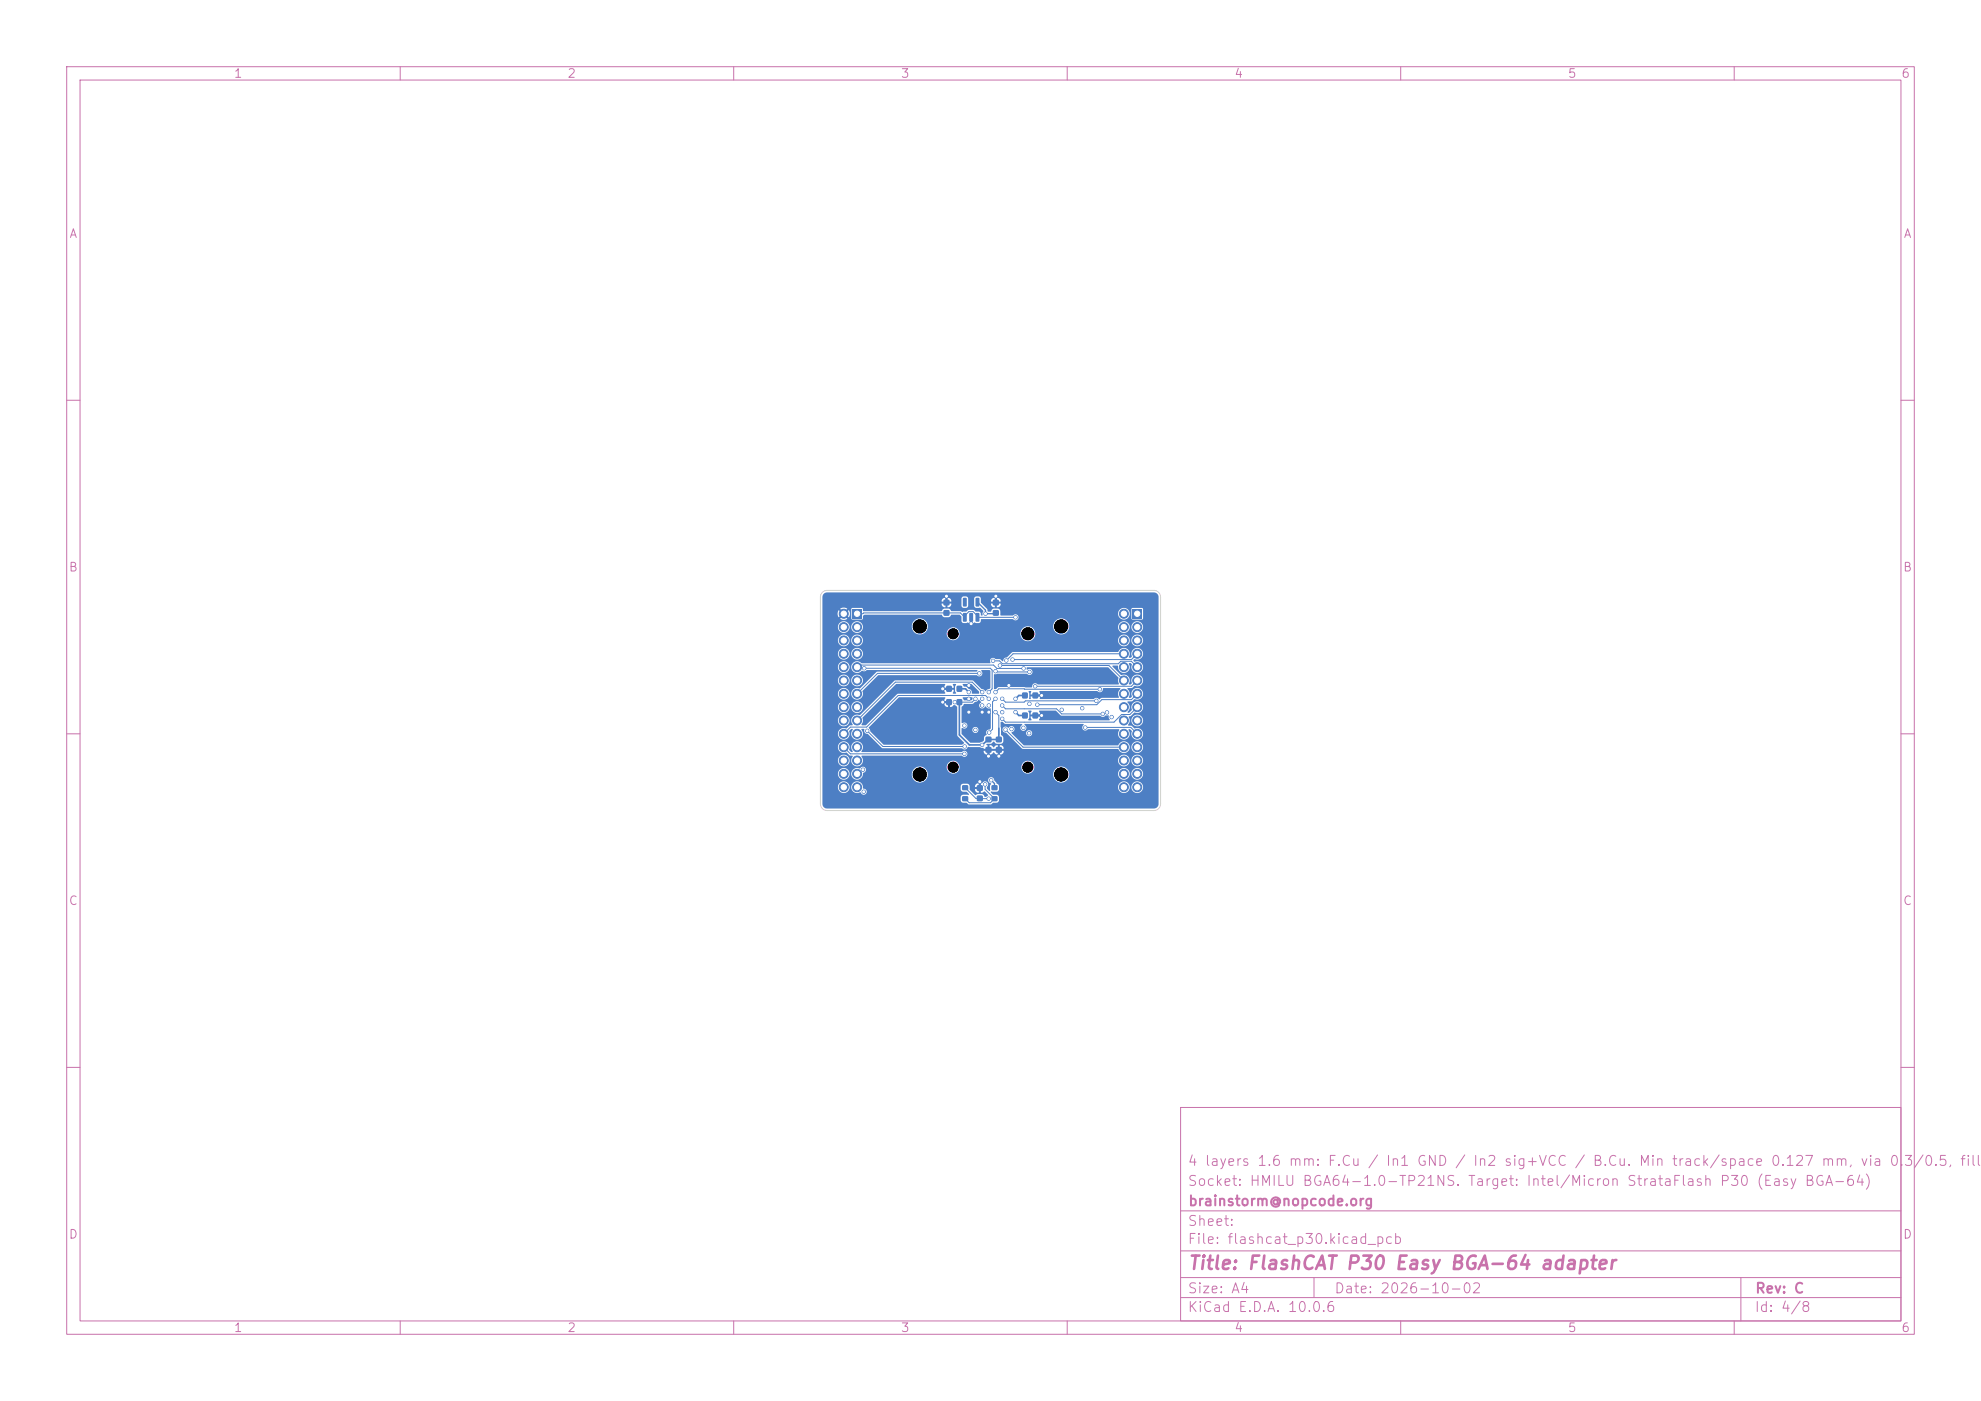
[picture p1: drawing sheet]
<svg xmlns="http://www.w3.org/2000/svg" width="297mm" height="210mm" viewBox="0 0 297 210" stroke-linecap="round" stroke-linejoin="round" font-family="sans-serif">
<defs><g id="words">
<text font-size="2" fill="#c872ab" x="178" y="190.8">Title: FlashCAT P30 Easy BGA-64 adapter</text>
<g font-size="1.5" fill="#c872ab">
<text x="178" y="178.1">Socket: HMILU BGA64-1.0-TP21NS. Target: Intel/Micron StrataFlash P30 (Easy BGA-64)</text>
<text x="178" y="175.1">4 layers 1.6 mm: F.Cu / In1 GND / In2 sig+VCC / B.Cu. Min track/space 0.127 mm, via 0.3/0.5, fille</text>
<text x="178" y="184.1">Sheet:</text>
<text x="178" y="181.1">brainstorm@nopcode.org</text>
<text x="178" y="186.8">File: flashcat_p30.kicad_pcb</text>
<text x="178" y="197">KiCad E.D.A. 10.0.6</text>
<text x="178" y="194.2">Size: A4</text>
<text x="200" y="194.2">Date: 2026-10-02</text>
<text x="263" y="197">Id: 4/8</text>
<text x="263" y="194.2">Rev: C</text>
</g>
<g font-size="1.3" fill="#c872ab">
<text x="35" y="12">1</text>
<text x="85" y="12">2</text>
<text x="135" y="12">3</text>
<text x="185" y="12">4</text>
<text x="235" y="12">5</text>
<text x="285" y="12">6</text>
<text x="10.3" y="36">A</text>
<text x="285.3" y="36">A</text>
<text x="10.2" y="86">B</text>
<text x="285.2" y="86">B</text>
<text x="10.2" y="136">C</text>
<text x="285.2" y="136">C</text>
<text x="10.2" y="186">D</text>
<text x="285.2" y="186">D</text>
<text x="35" y="200">1</text>
<text x="85" y="200">2</text>
<text x="135" y="200">3</text>
<text x="185" y="200">4</text>
<text x="235" y="200">5</text>
<text x="285" y="200">6</text>
</g>
</g></defs>
<g fill="none" stroke="#c872ab" stroke-width=".15">
<path d="M10 10h277v190h-277zM12 12h273v186h-273zM60 10v2M110 10v2M160 10v2M210 10v2M260 10v2M10 60h2M285 60h2M10 110h2M285 110h2M10 160h2"/>
<path d="M177 166h108v32h-108zM285 160h2M60 198v2M110 198v2M160 198v2M177 194.5h108M177 191.5h108M177 187.5h108M177 181.5h108M197 191.5v3M210 198v2M260 198v2"/>
<path d="M261 191.5v6.5"/>
</g>
<g fill="#4d7fc4">
<path d="M147.8 110.5h.8v.7h-.8z"/>
<path d="M147.8 112h.8v.8h-.8z"/>
<path d="M143.5 104.8h.7v.9h-.7z"/>
<path d="M141.9 104.8h.8v.9h-.8z"/>
<path d="M143.5 102.8h.7v.9h-.7z"/>
<path d="M141.9 102.8h.8v.9h-.8z"/>
<path d="M127.8 91.3h1.4v1.4h-1.4z"/>
</g>
<g fill="#4d7fc4" stroke="#4d7fc4" stroke-width=".15">
<circle cx="126.5" cy="92" r=".67"/>
<circle cx="128.5" cy="94" r=".67"/>
<circle cx="126.5" cy="94" r=".67"/>
<circle cx="128.5" cy="96" r=".67"/>
<circle cx="126.5" cy="96" r=".67"/>
<circle cx="128.5" cy="98" r=".67"/>
<circle cx="126.5" cy="98" r=".67"/>
<circle cx="128.5" cy="100" r=".67"/>
<circle cx="126.5" cy="100" r=".67"/>
<circle cx="128.5" cy="102" r=".67"/>
<circle cx="126.5" cy="102" r=".67"/>
<circle cx="128.5" cy="104" r=".67"/>
<circle cx="126.5" cy="104" r=".67"/>
<circle cx="128.5" cy="106" r=".67"/>
<circle cx="126.5" cy="106" r=".67"/>
<circle cx="128.5" cy="108" r=".67"/>
<circle cx="126.5" cy="108" r=".67"/>
<circle cx="128.5" cy="110" r=".67"/>
<circle cx="126.5" cy="110" r=".67"/>
<circle cx="128.5" cy="112" r=".67"/>
<circle cx="126.5" cy="112" r=".67"/>
<circle cx="128.5" cy="114" r=".67"/>
<circle cx="126.5" cy="114" r=".67"/>
<circle cx="128.5" cy="116" r=".67"/>
<circle cx="126.5" cy="116" r=".67"/>
<circle cx="128.5" cy="118" r=".67"/>
<circle cx="126.5" cy="118" r=".67"/>
</g>
<g fill="#4d7fc4">
<path d="M149.3 110.5h.9v.7h-.9z"/>
<path d="M149.3 112h.9v.8h-.9z"/>
<path d="M146.3 91.9h.4l.1 .1v1.1v.1l-.5-.1z"/>
<path d="M145.3 91.9h.4l.2 .1v1.1l-.1 .1-.5-.1z"/>
<path d="M144.4 91.9h.4l.1 .1v1.1v.1l-.5-.1z"/>
<path d="M144.4 89.6h.4l.1 .1v1.1v.1l-.5-.1z"/>
<path d="M146.3 89.6h.4l.1 .1v1.1v.1l-.5-.1z"/>
<path d="M144.3 119.4h.8v.7h-.8z"/>
<path d="M144.3 117.7h.8v.7h-.8z"/>
<path d="M148.9 91.5h.8v.8h-.8z"/>
<path d="M148.9 89.9h.8v.8h-.8z"/>
<path d="M141.5 91.5h.8v.8h-.8z"/>
<path d="M141.5 89.9h.8v.8h-.8z"/>
<path d="M153.3 106.8h.7v.9h-.7z"/>
<path d="M154.8 106.8h.8v.9h-.8z"/>
<path d="M169.8 91.3h1.4v1.4h-1.4z"/>
</g>
<g fill="#4d7fc4" stroke="#4d7fc4" stroke-width=".15">
<circle cx="168.5" cy="92" r=".67"/>
<circle cx="170.5" cy="94" r=".67"/>
<circle cx="168.5" cy="94" r=".67"/>
<circle cx="170.5" cy="96" r=".67"/>
<circle cx="168.5" cy="96" r=".67"/>
<circle cx="170.5" cy="98" r=".67"/>
<circle cx="168.5" cy="98" r=".67"/>
<circle cx="170.5" cy="100" r=".67"/>
<circle cx="168.5" cy="100" r=".67"/>
<circle cx="170.5" cy="102" r=".67"/>
<circle cx="168.5" cy="102" r=".67"/>
<circle cx="170.5" cy="104" r=".67"/>
<circle cx="168.5" cy="104" r=".67"/>
<circle cx="170.5" cy="106" r=".67"/>
<circle cx="168.5" cy="106" r=".67"/>
<circle cx="170.5" cy="108" r=".67"/>
<circle cx="168.5" cy="108" r=".67"/>
<circle cx="170.5" cy="110" r=".67"/>
<circle cx="168.5" cy="110" r=".67"/>
<circle cx="170.5" cy="112" r=".67"/>
<circle cx="168.5" cy="112" r=".67"/>
<circle cx="170.5" cy="114" r=".67"/>
<circle cx="168.5" cy="114" r=".67"/>
<circle cx="170.5" cy="116" r=".67"/>
<circle cx="168.5" cy="116" r=".67"/>
<circle cx="170.5" cy="118" r=".67"/>
<circle cx="168.5" cy="118" r=".67"/>
</g>
<g fill="#4d7fc4">
<path d="M146.5 119.3h.8v.8h-.8z"/>
<path d="M146.5 117.7h.8v.8h-.8z"/>
<path d="M148.7 119.4h.8v.7h-.8z"/>
<path d="M148.7 117.7h.8v.7h-.8z"/>
<path d="M153.3 103.8h.7v.9h-.7z"/>
<path d="M154.8 103.8h.8v.9h-.8z"/>
</g>
<g fill="#4d7fc4" stroke="#4d7fc4" stroke-width=".15">
<circle cx="147.2" cy="111.7" r=".25"/>
<circle cx="146.2" cy="104.7" r=".25"/>
<circle cx="150.3" cy="106.7" r=".25"/>
<circle cx="147.7" cy="117.6" r=".25"/>
<circle cx="152.2" cy="104.7" r=".25"/>
<circle cx="143.1" cy="105.3" r=".25"/>
<circle cx="149.2" cy="106.7" r=".25"/>
<circle cx="152.2" cy="92.5" r=".25"/>
<circle cx="162.2" cy="106.2" r=".25"/>
<circle cx="147.7" cy="92" r=".25"/>
<circle cx="152.2" cy="106.7" r=".25"/>
<circle cx="145.2" cy="103.7" r=".25"/>
<circle cx="162.7" cy="109.1" r=".25"/>
<circle cx="155.2" cy="102.9" r=".25"/>
<circle cx="153.4" cy="109.1" r=".25"/>
<circle cx="145.2" cy="102.7" r=".25"/>
<circle cx="156.2" cy="104.2" r=".25"/>
<circle cx="145.6" cy="93.5" r=".25"/>
<circle cx="141.3" cy="105.2" r=".25"/>
<circle cx="151.3" cy="102.7" r=".25"/>
<circle cx="149.7" cy="113.4" r=".25"/>
<circle cx="141.3" cy="103.2" r=".25"/>
<circle cx="156.2" cy="107.2" r=".25"/>
<circle cx="149.3" cy="89.4" r=".25"/>
<circle cx="148.2" cy="113.4" r=".25"/>
<circle cx="146.9" cy="117.2" r=".25"/>
<circle cx="145.2" cy="106.7" r=".25"/>
<circle cx="141.9" cy="89.4" r=".25"/>
<circle cx="147.3" cy="106.7" r=".25"/>
<circle cx="148.3" cy="106.7" r=".25"/>
<circle cx="145.2" cy="104.7" r=".25"/>
<circle cx="166" cy="106.8" r=".25"/>
<circle cx="154.3" cy="105.5" r=".25"/>
<circle cx="153.5" cy="100.2" r=".25"/>
<circle cx="159.2" cy="106.4" r=".25"/>
<circle cx="166.7" cy="107.5" r=".25"/>
<circle cx="151.7" cy="109.3" r=".25"/>
<circle cx="150.9" cy="99" r=".25"/>
<circle cx="150.8" cy="109.4" r=".25"/>
<circle cx="164.4" cy="105.1" r=".25"/>
<circle cx="150.3" cy="104.7" r=".25"/>
<circle cx="150.3" cy="105.7" r=".25"/>
<circle cx="165.3" cy="107" r=".25"/>
<circle cx="150.3" cy="107.7" r=".25"/>
<circle cx="154.3" cy="109.9" r=".25"/>
<circle cx="155.5" cy="105.6" r=".25"/>
<circle cx="149.2" cy="100.6" r=".25"/>
<circle cx="154.3" cy="100.7" r=".25"/>
<circle cx="149.9" cy="99.8" r=".25"/>
<circle cx="149.3" cy="103.7" r=".25"/>
<circle cx="164.9" cy="103.3" r=".25"/>
<circle cx="148.2" cy="119.7" r=".25"/>
<circle cx="149.3" cy="104.7" r=".25"/>
<circle cx="148.3" cy="109.8" r=".25"/>
<circle cx="146.8" cy="100.9" r=".25"/>
<circle cx="148.3" cy="103.7" r=".25"/>
<circle cx="129.6" cy="100.2" r=".25"/>
<circle cx="148.3" cy="104.7" r=".25"/>
<circle cx="144.6" cy="113" r=".25"/>
<circle cx="148.3" cy="105.7" r=".25"/>
<circle cx="147.3" cy="103.7" r=".25"/>
<circle cx="147.3" cy="104.7" r=".25"/>
<circle cx="147.3" cy="105.7" r=".25"/>
<circle cx="148.6" cy="116.9" r=".25"/>
<circle cx="129.5" cy="118.7" r=".25"/>
<circle cx="144.6" cy="111.9" r=".25"/>
<circle cx="130" cy="109.5" r=".25"/>
<circle cx="148.9" cy="99.1" r=".25"/>
<circle cx="146.2" cy="109.4" r=".25"/>
<circle cx="129.4" cy="115.4" r=".25"/>
<circle cx="144.6" cy="108.8" r=".25"/>
<circle cx="151.8" cy="98.9" r=".25"/>
</g>
<g fill="none" stroke="#4d7fc4" stroke-width=".15">
<path d="M128.5 92h.9l.1-.1h14.5l.7 .6M144.5 92.4l.8-.7h.6l.7 .6v.2h5.6M148.9 99.1h1l.4 .4h17.4l.3-.4h1.6l.9 .9M149.9 99.8h16.4l2.2 2.2M168.5 98h-16.6l-1 1M170.5 98l-.9 .9h-17.8M126.5 112l1 1h17.1M128.5 100l.3-.3h20.2l.5 .5h4M129.6 100.2h18.9l.2 .3v2.8l-.5 .5M130 109.5l2.4 2.4h12.2M144.7 118.1l1.6 1.6h1.9M146.2 104.8l-.5 .5h-1.9"/>
<path d="M146.8 100.9h-15.2l-3.1 3.1M147.2 103.8l-1.4-1.5h-11.6l-5.7 5.7M147.7 117.6v.7l1.4 1.4-.6 .6h-3.2l-.6-.6M148.2 104.8l-.4-.5h-13.1l-4.8 4.7h-2.4l-1 1M149.3 106.8l.4 .5v2.8M149.3 100.6l.1 .1h4.9M149.3 104.8l-.5 .4v4.1l-.5 .5M150.2 105.8l.5 .5h7.7l.8 .7h6.1M150.2 104.8l.5 .5h2.9l.1-.2h10.7M150.8 109.4l2.6 2.6h15.1M162.7 109.1l6.8-.1 1 1M164.9 103.3h-15.2l-.4 .5"/>
<path d="M170.5 106l-1.1 1.1h-1.2l-1.2 1.2h-16.3l-.5-.5M170.5 102l-.9 .9h-14.4M170.5 104l-.9 .9h-4.4l-.8 .7h-8.9"/>
</g>
<path d="M143.2 105.3h.6v4.9l1.5 1.5h1.9l1-.8h1.5v-1.7M143.8 103.3h.9l.5 .5M152.2 106.8l.6 .5h.9M153.7 104.3h-.9l-.6 .5" fill="none" stroke="#4d7fc4" stroke-width=".25"/>
<path d="M146.6 90.3l1.2 1.2v.5h1.4l.1-.1M148.6 117l.5 .5v.6" fill="none" stroke="#4d7fc4" stroke-width=".2"/>
<path d="M141.9 89.4v.9M145.6 92.5v1M149.3 89.4v.9M141.3 103.3h1M141.3 105.3h1M146.9 117.2v.9M148.2 112.4v1M149.7 112.4v1M155.2 104.3h1M155.2 107.3h1" fill="none" stroke="#4d7fc4" stroke-width=".3"/>
<g fill="#4d7fc4">
<path d="M133.4 105.9l.5-.5h7.7a.49 .49 0 0 0 .5 .6v-.6h-8.2l.9-.9h6.8l.1 .1-.1 .5h.6l.2 .2v.7l.3-.1a.42 .42 0 0 1 .4-.2 .42 .42 0 0 1 .4 .3v4.2l1 1.1v.1l-.2 .2h-11.8l-2-1.9-.3-.6z"/>
<path d="M144.5 105.5h1.3l.3-.3 .4-.1 .2-.2 .2 .1a.22 .22 0 0 1 .2 .3 .22 .22 0 0 1-.2 .2 .47 .47 0 0 0 .2 .7 .47 .47 0 0 0 .6-.3h.1a.68 .68 0 0 0 .7 .3v3l-.1 .1a.55 .55 0 0 0-.5 .3 .55 .55 0 0 0 0 .6l-.3 .2-.1 .6-.2 .2-.4 .1h-1.4l-1.3-1.2v-.7h1.6a.45 .45 0 0 0 .6 .5 .45 .45 0 0 0 .2-.8 .45 .45 0 0 0-.8 .2v.1h-1.6v-.3a.48 .48 0 0 0 .7 0 .48 .48 0 0 0 0-.6 .48 .48 0 0 0-.7-.1v-.1v-2.3z"/>
<path d="M129.3 107.5l5.1-5h7.2l.1 .1-.1 .5h1.4l-.1-.5h.4l-.1 .4v.6l.2 .3-.1 .1-.5-.1 .2-.5h-1.4l.1 .5-.1 .1h-7.1l-4.7 4.7h-.6v-.1a1.1 1.1 0 0 0 .1-1.1z"/>
<path d="M154.2 106.6h.5l-.2 .5h1.4l-.1-.5 .1-.1h2.4l.8 .8h5.8a.58 .58 0 0 0 .9-.1l.4 .1 .1 .7h-10.4l-.1-.1 .1-.5h-1.4l.1 .5-.4 .1v-.1l.1-.3v-.6z"/>
<path d="M144.4 104.5h1.3l.1 .3-.2 .2h-1l-.3-.4z"/>
<path d="M154.2 103.6h.4l-.1 .5h1.4l-.1-.4 .1-.1h8.6a.48 .48 0 0 0 .5 .1 .48 .48 0 0 0 .3-.5l.1-.1h2.5l.1 .2a1.01 1.01 0 0 0-.3 1.3h-2.6l-.3 .2-.2-.1a.54 .54 0 0 0-.6 .1h-8l-.1-.1v-.3h-1.4v.1a.15 .15 0 0 1 0 .3 .14 .14 0 0 1-.2-.2z"/>
<path d="M144.4 102.5h1.3l1.1 1.2-.1 .3-1-.1a.5 .5 0 0 0-.5-.6 .87 .87 0 0 0-.7-.4l-.2-.3z"/>
<path d="M149 101.1l.5-.1h4.4a.47 .47 0 0 0 .7 .1 .47 .47 0 0 0 .1-.6 .47 .47 0 0 0-.6-.1l-.2-.1 .1-.3h12.1l1.6 1.5-.1 .6 .2 .4-.1 .1h-12.2a.45 .45 0 0 0-.5-.1 .45 .45 0 0 0-.3 .4v.1h-5l-.3 .3h-.3z"/>
<path d="M123.5 89l.5-.2h49a.7 .7 0 0 1 .7 .7v31a.7 .7 0 0 1-.7 .7h-49a.7 .7 0 0 1-.7-.7v-2.6h2.3a.88 .88 0 0 0 .9 1 .88 .88 0 0 0 .9-1h.2v.2a.95 .95 0 0 0 1.4 .7 .47 .47 0 0 0 .6 .3 .47 .47 0 0 0 .3-.5 .47 .47 0 0 0-.5-.4v-.4h14.6v.6l.2 .2 .7 .1 .4 .4-.1 .1-.9-.1-.2 .2-.1 .7 .2 .3h.7l.4 .3h3.2l.4-.3h.6l.3-.2-.1-.8-.2-.2h-.6l-.4-.4 .1-.1h1l.2-.2v-.5h17.8v.2a.88 .88 0 0 0 1 .8 .88 .88 0 0 0 .8-1h.2v.2a.88 .88 0 0 0 1.4 .6 .88 .88 0 0 0 0-1.4 .88 .88 0 0 0-1.4 .6h-.2l-.1-.2a.88 .88 0 0 0-.9-.6 .88 .88 0 0 0-.8 .8h-17.8l-.1-.3-.6-.6a.47 .47 0 0 0-.4-.5 .47 .47 0 0 0-.6 .4 .47 .47 0 0 0 .5 .5l-.2 .4v.8h-.1l-.3-.4v-.2a.49 .49 0 0 0-.1-.8 .49 .49 0 0 0-.7 .2h-.2v1.4l.6-.2 .6 .6a.38 .38 0 0 1-.5 .3 .38 .38 0 0 1-.3-.4l-.8-.1-.4 .2-.8-.9h.8a.49 .49 0 0 0 .6 .5v-.5h-1.4v-.4l1.4 .1v-.6l-.4 .1-.2 .4h-.8l-.1-.3-.3-.1h-.7l-.3 .3h-14.6a.88 .88 0 0 0-.9-.7 .88 .88 0 0 0-.9 .8h-.2l-.1-.2a.88 .88 0 0 0-.9-.6 .88 .88 0 0 0-.8 .8h-2.3v-2h2.3v.2a.88 .88 0 0 0 1 .8 .88 .88 0 0 0 .8-1h.2v.2a.88 .88 0 0 0 .9 .8 .88 .88 0 0 0 .9-.9h7.3v.2a1.2 1.2 0 0 0 1.3 1.1 1.2 1.2 0 0 0 1.1-1.3h18.8v.2a1.2 1.2 0 0 0 1.3 1.1 1.2 1.2 0 0 0 1.1-1.4h7.3v.2a.88 .88 0 0 0 1 .8 .88 .88 0 0 0 .8-1h.2v.2a.88 .88 0 0 0 1.4 .6 .88 .88 0 0 0 0-1.4 .88 .88 0 0 0-1.4 .6h-.2l-.1-.2a.88 .88 0 0 0-.9-.6 .88 .88 0 0 0-.8 .8h-7.3v-.1a1.2 1.2 0 0 0-1.3-.9 1.2 1.2 0 0 0-1.1 1.1h-18.8v-.2a1.2 1.2 0 0 0-1.1-.9h3.9v.2a.97 .97 0 0 0 1.1 .9 .97 .97 0 0 0 .9-1.1h9.2v.2a.97 .97 0 0 0 1.5 .7 .97 .97 0 0 0 0-1.6 .97 .97 0 0 0-1.5 .7h-9.2l-.1-.2a.97 .97 0 0 0-1-.7 .97 .97 0 0 0-.9 .9h-3.9a1.2 1.2 0 0 0-1.3 1.1h-7.3v-.2a.46 .46 0 0 0 .3-.7 .46 .46 0 0 0-.8 .1 .92 .92 0 0 0-1.3 .7h-.2l-.1-.2a.88 .88 0 0 0-.9-.6 .88 .88 0 0 0-.8 .8h-2.3v-2h2.3v.2a.88 .88 0 0 0 1.4 .6 .88 .88 0 0 0 0-1.4 .88 .88 0 0 0-1.4 .6h-2.3v-2h2.3l.2 .7a1.01 1.01 0 0 0 1.2 .2 .98 .98 0 0 0 .9 .5 .9 .9 0 0 0 .3 1.5 .9 .9 0 0 0 1.2-.9h38.2v.2a.88 .88 0 0 0 1 .8 .88 .88 0 0 0 .8-1h.2v.2a.88 .88 0 0 0 1.4 .6 .88 .88 0 0 0 0-1.4 .88 .88 0 0 0-1.4 .6h-.2l-.1-.2a.88 .88 0 0 0-.9-.6 .88 .88 0 0 0-.8 .8h-38.2l-.3-.5 .1-.1h15a.45 .45 0 0 0 .8-.1 .45 .45 0 0 0-.4-.7h2.9l.1 .5 .3 .1h.1v-.6h.3v.6l.4-.1 .3-.2 .3 .2 .3 .1v-.6h.3v.6h.2l.2-.1 .2-.3v-.2h-6l-.3 .2h-15l-.1-.1a.91 .91 0 0 0 0-1.3 .91 .91 0 0 0-1.3 .1 .91 .91 0 0 0 0 1.3h-.2l-.3-.2a.9 .9 0 0 0-.5-1.3 .9 .9 0 0 0-1.2 .7h-2.3v-2h2.3v.2a.91 .91 0 0 0 1.2 .7 .91 .91 0 0 0 .5-1.3l.3-.2h.2l.1 .1a.9 .9 0 0 0 0 1.2 .9 .9 0 0 0 1.3 0 .9 .9 0 0 0-.1-1.3h.4l.1 .1a.49 .49 0 0 0 .5 .6l2.2 2.2h12a.52 .52 0 0 0 .9-.3l1.7 .1 .5 .1 .1 .1h.5v-.5h.3v.5h1.3v-.5h.3v.5h.6a.49 .49 0 0 0-.6-.5 .68 .68 0 0 0-.9 .3h-.1a.67 .67 0 0 0-.9-.3h-.1v-.2l.8-.1a.27 .27 0 0 1 .3-.2 .27 .27 0 0 1 .2 .2l.9 .1 .3-.3v-.7l-.3-.4v-.8h.2a.5 .5 0 0 0 .6 .5l2.4 2.5h14.3a.92 .92 0 0 0 1 .6 .92 .92 0 0 0 .8-1h.2v.2a.88 .88 0 0 0 1.4 .6 .88 .88 0 0 0 0-1.4 .88 .88 0 0 0-1.4 .6h-.2l-.1-.2a.92 .92 0 0 0-.8-.6 .92 .92 0 0 0-.9 .6h-14.1l-1.9-1.8 2.2-.1v.2a.45 .45 0 0 0 .7 .3 .45 .45 0 0 0 0-.8 .45 .45 0 0 0-.7 .3h-2.2a.49 .49 0 0 0 .4-.8 .49 .49 0 0 0-.8 .1l-.2-.1a.46 .46 0 0 0-.7 .3h-.2v-1.1h.2l.4 .3h2.5v.2a.47 .47 0 0 0-.1 .7 .47 .47 0 0 0 .8-.1 .47 .47 0 0 0-.3-.6l.1-.2h8.7l.1 .1a.46 .46 0 0 0-.1 .7 .46 .46 0 0 0 .7 0l4.7 .1a.9 .9 0 0 0 .1 1.2 .9 .9 0 0 0 1.2 0 .9 .9 0 0 0 .1-1.2l.2-.1 .3 .3a.89 .89 0 0 0 .7 1.3 .89 .89 0 0 0 1-1.1 .89 .89 0 0 0-1.3-.6l-.4-.4-.6-.1 .2-.4 .1-.4h.2a.88 .88 0 0 0 1.2 .9 .88 .88 0 0 0 .3-1.4 .88 .88 0 0 0-1.4 .3l-.1 .2h-.2l-.2-.5 .3-.1 .6-.5a.89 .89 0 0 0 1.3-.7 .89 .89 0 0 0-1.1-1 .89 .89 0 0 0-.6 1.3l-.4 .4h-.2l-.1-.1a.98 .98 0 0 0 0-1.5l.7-.1 .3-.3a.89 .89 0 0 0 1.3-.4 .89 .89 0 0 0-.5-1.2 .89 .89 0 0 0-1.2 .7l.1 .5-.2 .2h-.2a1.17 1.17 0 0 0-.3-1.3l.1-.2h.7l.3-.3a.89 .89 0 0 0 1.3-.7 .89 .89 0 0 0-1.1-1 .89 .89 0 0 0-.6 1.3l-.2 .2h-.2l-.1-.1a.92 .92 0 0 0-.1-1.1 .92 .92 0 0 0-1.1-.2l-1.2-1.3 .1-.1h.7a.91 .91 0 0 0 1.1 1 .91 .91 0 0 0 .6-1.4 .32 .32 0 0 1 .4 .1 .32 .32 0 0 1-.1 .4 .88 .88 0 0 0 1 1 .88 .88 0 0 0 .7-1.2 .88 .88 0 0 0-1.2-.5l-.2-.2 .1-.2a.89 .89 0 0 0 1.3-.4 .89 .89 0 0 0-.5-1.2 .89 .89 0 0 0-1.2 .7l.1 .6-.2 .1h-.2l-.1-.1a.91 .91 0 0 0-.4-1.3 .91 .91 0 0 0-1.2 .5h-15.8l-.8 .8-.4 .1-.2 .5-.5-.3h-.7a.49 .49 0 0 0-.6-.1 .49 .49 0 0 0-.1 .7h-19.4a.88 .88 0 0 0-1.2 0 .88 .88 0 0 0 .1 1.3 .88 .88 0 0 0 1.2-.2 .57 .57 0 0 0 .8-.1h16.5v.2l-.1 .1h-14.9l-2.6 2.5a.88 .88 0 0 0-1.3 .7 .88 .88 0 0 0 1.1 1 .88 .88 0 0 0 .6-1.3l2.4-2.4h14.8a.49 .49 0 0 0 .7 0 .49 .49 0 0 0-.1-.7l1.2-.1 .2 .2v2.5l-.7 .5-.4-.3h-.2l-1.4-1.3h-11.6l-5.3 5.2a.93 .93 0 0 0-1.1 .3 .93 .93 0 0 0 0 1.2l-.4 .1-.5 .4a.9 .9 0 0 0-1.3 .7h-2.3v-2h2.3v.2a.88 .88 0 0 0 1.4 .6 .88 .88 0 0 0 0-1.4 .88 .88 0 0 0-1.4 .6h-2.3v-2h2.3v.2a.88 .88 0 0 0 1 .8 .88 .88 0 0 0 .8-1h.2v.2a.88 .88 0 0 0 1.4 .6 .88 .88 0 0 0 0-1.4 .88 .88 0 0 0-1.4 .6h-.2l-.1-.2a.88 .88 0 0 0-.9-.6 .88 .88 0 0 0-.8 .8h-2.3v-2h2.3v.2a.88 .88 0 0 0 1.4 .6 .88 .88 0 0 0 0-1.4 .88 .88 0 0 0-1.4 .6h-2.3v-2h2.3v.2a.88 .88 0 0 0 1 .8 .88 .88 0 0 0 .8-1h.2v.2a.88 .88 0 0 0 1.4 .6 .88 .88 0 0 0 0-1.4 .88 .88 0 0 0-1.4 .6h-.2l-.1-.2a.88 .88 0 0 0-.9-.6 .88 .88 0 0 0-.8 .8h-2.3v-2h2.3v.2a.88 .88 0 0 0 1.4 .6 .88 .88 0 0 0 0-1.4 .88 .88 0 0 0-1.4 .6h-2.3v-2h2.3v.2a.88 .88 0 0 0 1 .8 .88 .88 0 0 0 .8-1h.2v.2a.88 .88 0 0 0 1.4 .6 .88 .88 0 0 0 0-1.4 .88 .88 0 0 0-1.4 .6h-.2l-.1-.2a.88 .88 0 0 0-.9-.6 .88 .88 0 0 0-.8 .8h-2.3v-2h2.3v.2a.88 .88 0 0 0 1 .8 .88 .88 0 0 0 .8-1h.2v.2a.88 .88 0 0 0 1.4 .6 .88 .88 0 0 0 0-1.4 .88 .88 0 0 0-1.4 .6h-.2l-.1-.2a.88 .88 0 0 0-.9-.6 .88 .88 0 0 0-.8 .8h-2.3v-2h2.3v.2a.88 .88 0 0 0 1 .8 .88 .88 0 0 0 .8-1h.2v.2a.88 .88 0 0 0 1 .8 .88 .88 0 0 0 .8-1.1h7.3v.2a1.2 1.2 0 0 0 1.9 .9h3.3v.2a.97 .97 0 0 0 1.1 .9 .97 .97 0 0 0 .9-1.1h9.1v.2a1.12 1.12 0 0 0 1.7 .8h12.9v.2a.88 .88 0 0 0 1 .8 .88 .88 0 0 0 .8-1h.2v.2a.88 .88 0 0 0 1.4 .6 .88 .88 0 0 0 0-1.4 .88 .88 0 0 0-1.4 .6h-.2l-.1-.2a.88 .88 0 0 0-.9-.6 .88 .88 0 0 0-.8 .8h-12.9h.1a1.12 1.12 0 0 0-.2-1.9 1.12 1.12 0 0 0-1.6 .9h-9.1a.97 .97 0 0 0-1-.9 .97 .97 0 0 0-1 .9h-3.3l.4-.5 .1-.6h18.8a1.2 1.2 0 0 0 1.1 1.3 1.2 1.2 0 0 0 1.3-1.2h7.3v.2a.88 .88 0 0 0 1 .8 .88 .88 0 0 0 .8-1h.2v.2a.88 .88 0 0 0 1.4 .6 .88 .88 0 0 0 0-1.4 .88 .88 0 0 0-1.4 .6h-.2l-.1-.2a.88 .88 0 0 0-.9-.6 .88 .88 0 0 0-.8 .8h-7.3v-.1a1.2 1.2 0 0 0-1.2-1.1 1.2 1.2 0 0 0-1.2 1.1h-18.8v-.2a1.2 1.2 0 0 0-1.3-.9 1.2 1.2 0 0 0-1.1 1.1l-7.4-.1a.88 .88 0 0 0-.9-.6 .88 .88 0 0 0-.8 .8h-.2l-.1-.2a.88 .88 0 0 0-.9-.6 .88 .88 0 0 0-.8 .8h-2.3v-2h2.3l.1 .6 .4-.3 .2 .2-.3 .4a.91 .91 0 0 0 1 0l-.3-.4 .2-.2 .4 .3 .1-.4v-.4l-.1-.2-.4 .3-.2-.2 .3-.3h.6v1.4l.2 .2h1.5l.1-.1v-.5l.2-.2h11.5l.3 .3 .2 .1h.7l.3-.4h1.2l.3 .3 .1 .9 .2 .1h.4a.47 .47 0 0 1 .7 0v-.8v-.1l.2 .1 .1 .8 .3-.1 .6 .1a.57 .57 0 0 0 .4-.6h4.7a.47 .47 0 0 0 .7 .1 .47 .47 0 0 0 0-.7 .47 .47 0 0 0-.7 .1h-1.7l-.1-.4h17.6v.2a.88 .88 0 0 0 1.3 .7 .88 .88 0 0 0 .1-1.5h.6v1.4l.1 .2h1.5l.2-.1v-1.5l-.1-.2h-1.5l-.2 .2h-.6a.88 .88 0 0 0-1.4 .6h-17.6l-.1-.5-.3-.2h-.7l-.2 .2-.1 .3h-.5l-.1-.4-.8-.8h1.4a.49 .49 0 0 0 .6 .5v-.5h.3v.5l.4-.1 .1-.4h-2.8l-.1-.2v-.2h1.5v.1h.6v-.6h.3v.6h.5a.49 .49 0 0 0-.5-.6 .62 .62 0 0 0-.9 .5h-1.5l-.1-.5-.1-.1-.5-.1-.3 .1v1.4l.2 .2h.7l.4 .5-.1 .5a.14 .14 0 0 1-.1 .2 .14 .14 0 0 1-.1-.1 .38 .38 0 0 0-.4-.5h-.4l-.4-.3h-.7l-.3 .3h-.7l-.2-.1h-1.3l-.3-.3-.2-.1h-.7l-.4 .4h-11.6l-.1-.4-.2-.1h-1.4l-.2 .2h-.6v-.1l-.2-.1h-.4l-.4 .1 .3 .4-.2 .2-.4-.3-.1 .4h-2.3v-1.4h17.9l.1 .4 .3 .1h.2v-.5h.3v.5a.49 .49 0 0 0 .5-.5h-19.3v-.4h17.9v.1h.6v-.6h.3v.6h.5l-.2-.5h1.7l.1 1.3 .2 .1h.4l.3-.2v-1.3l-.2-.2h-.5l-.3 .3h-1.7l-.2-.1a.74 .74 0 0 0-1 .5h-17.9v-.7z"/>
</g>
<path d="M123.3 88.8l.3-.2 .4-.1h49a1 1 0 0 1 1 1v31a1 1 0 0 1-1 1h-49a1 1 0 0 1-1-1v-31l.1-.3z" fill="none" stroke="#d0d2cd" stroke-width=".15"/>
<g fill="#fff" stroke="#fff" stroke-width=".15">
<circle cx="147.2" cy="111.7" r=".15"/>
<circle cx="146.2" cy="104.7" r=".15"/>
<circle cx="150.2" cy="106.7" r=".15"/>
<circle cx="147.7" cy="117.6" r=".15"/>
<circle cx="152.2" cy="104.7" r=".15"/>
<circle cx="143.1" cy="105.3" r=".15"/>
<circle cx="149.2" cy="106.7" r=".15"/>
<circle cx="152.3" cy="92.5" r=".15"/>
<circle cx="162.2" cy="106.2" r=".15"/>
<circle cx="147.7" cy="92" r=".15"/>
<circle cx="152.2" cy="106.7" r=".15"/>
<circle cx="145.2" cy="103.7" r=".15"/>
<circle cx="162.7" cy="109.1" r=".15"/>
<circle cx="155.2" cy="102.9" r=".15"/>
<circle cx="153.4" cy="109.1" r=".15"/>
<circle cx="145.2" cy="102.7" r=".15"/>
<circle cx="156.2" cy="104.3" r=".15"/>
<circle cx="145.6" cy="93.5" r=".15"/>
<circle cx="141.3" cy="105.3" r=".15"/>
<circle cx="151.2" cy="102.7" r=".15"/>
<circle cx="149.7" cy="113.3" r=".15"/>
<circle cx="141.3" cy="103.3" r=".15"/>
<circle cx="156.2" cy="107.3" r=".15"/>
<circle cx="149.3" cy="89.4" r=".15"/>
<circle cx="148.2" cy="113.3" r=".15"/>
<circle cx="146.9" cy="117.2" r=".15"/>
<circle cx="145.2" cy="106.7" r=".15"/>
<circle cx="141.9" cy="89.4" r=".15"/>
<circle cx="147.2" cy="106.7" r=".15"/>
<circle cx="148.2" cy="106.7" r=".15"/>
<circle cx="145.2" cy="104.7" r=".15"/>
<circle cx="166" cy="106.8" r=".15"/>
<circle cx="154.3" cy="105.5" r=".15"/>
<circle cx="153.5" cy="100.2" r=".15"/>
<circle cx="159.2" cy="106.4" r=".15"/>
<circle cx="166.7" cy="107.5" r=".15"/>
<circle cx="151.7" cy="109.3" r=".15"/>
<circle cx="150.9" cy="99" r=".15"/>
<circle cx="150.8" cy="109.4" r=".15"/>
<circle cx="164.4" cy="105.1" r=".15"/>
<circle cx="150.2" cy="104.7" r=".15"/>
<circle cx="150.2" cy="105.7" r=".15"/>
<circle cx="165.3" cy="107" r=".15"/>
<circle cx="150.2" cy="107.7" r=".15"/>
<circle cx="154.3" cy="109.9" r=".15"/>
<circle cx="155.5" cy="105.6" r=".15"/>
<circle cx="149.2" cy="100.6" r=".15"/>
<circle cx="154.3" cy="100.7" r=".15"/>
<circle cx="149.9" cy="99.8" r=".15"/>
<circle cx="149.2" cy="103.7" r=".15"/>
<circle cx="164.9" cy="103.3" r=".15"/>
<circle cx="148.2" cy="119.7" r=".15"/>
<circle cx="149.2" cy="104.7" r=".15"/>
<circle cx="148.3" cy="109.8" r=".15"/>
<circle cx="146.8" cy="100.9" r=".15"/>
<circle cx="148.2" cy="103.7" r=".15"/>
<circle cx="129.6" cy="100.2" r=".15"/>
<circle cx="148.2" cy="104.7" r=".15"/>
<circle cx="144.6" cy="113" r=".15"/>
<circle cx="148.2" cy="105.7" r=".15"/>
<circle cx="147.2" cy="103.7" r=".15"/>
<circle cx="147.2" cy="104.7" r=".15"/>
<circle cx="147.2" cy="105.7" r=".15"/>
<circle cx="148.6" cy="117" r=".15"/>
<circle cx="129.5" cy="118.7" r=".15"/>
<circle cx="144.6" cy="111.9" r=".15"/>
<circle cx="130" cy="109.5" r=".15"/>
<circle cx="148.9" cy="99.1" r=".15"/>
<circle cx="146.2" cy="109.4" r=".15"/>
<circle cx="129.4" cy="115.4" r=".15"/>
<circle cx="144.6" cy="108.8" r=".15"/>
<circle cx="151.8" cy="98.9" r=".15"/>
<circle cx="128.5" cy="92" r=".4"/>
<circle cx="126.5" cy="92" r=".4"/>
<circle cx="128.5" cy="94" r=".4"/>
<circle cx="126.5" cy="94" r=".4"/>
<circle cx="128.5" cy="96" r=".4"/>
<circle cx="126.5" cy="96" r=".4"/>
<circle cx="128.5" cy="98" r=".4"/>
<circle cx="126.5" cy="98" r=".4"/>
<circle cx="128.5" cy="100" r=".4"/>
<circle cx="126.5" cy="100" r=".4"/>
<circle cx="128.5" cy="102" r=".4"/>
<circle cx="126.5" cy="102" r=".4"/>
<circle cx="128.5" cy="104" r=".4"/>
<circle cx="126.5" cy="104" r=".4"/>
<circle cx="128.5" cy="106" r=".4"/>
<circle cx="126.5" cy="106" r=".4"/>
<circle cx="128.5" cy="108" r=".4"/>
<circle cx="126.5" cy="108" r=".4"/>
<circle cx="128.5" cy="110" r=".4"/>
<circle cx="126.5" cy="110" r=".4"/>
<circle cx="128.5" cy="112" r=".4"/>
<circle cx="126.5" cy="112" r=".4"/>
<circle cx="128.5" cy="114" r=".4"/>
<circle cx="126.5" cy="114" r=".4"/>
<circle cx="128.5" cy="116" r=".4"/>
<circle cx="126.5" cy="116" r=".4"/>
<circle cx="128.5" cy="118" r=".4"/>
<circle cx="126.5" cy="118" r=".4"/>
<circle cx="170.5" cy="92" r=".4"/>
<circle cx="168.5" cy="92" r=".4"/>
<circle cx="170.5" cy="94" r=".4"/>
<circle cx="168.5" cy="94" r=".4"/>
<circle cx="170.5" cy="96" r=".4"/>
<circle cx="168.5" cy="96" r=".4"/>
<circle cx="170.5" cy="98" r=".4"/>
<circle cx="168.5" cy="98" r=".4"/>
<circle cx="170.5" cy="100" r=".4"/>
<circle cx="168.5" cy="100" r=".4"/>
<circle cx="170.5" cy="102" r=".4"/>
<circle cx="168.5" cy="102" r=".4"/>
<circle cx="170.5" cy="104" r=".4"/>
<circle cx="168.5" cy="104" r=".4"/>
<circle cx="170.5" cy="106" r=".4"/>
<circle cx="168.5" cy="106" r=".4"/>
<circle cx="170.5" cy="108" r=".4"/>
<circle cx="168.5" cy="108" r=".4"/>
<circle cx="170.5" cy="110" r=".4"/>
<circle cx="168.5" cy="110" r=".4"/>
<circle cx="170.5" cy="112" r=".4"/>
<circle cx="168.5" cy="112" r=".4"/>
<circle cx="170.5" cy="114" r=".4"/>
<circle cx="168.5" cy="114" r=".4"/>
<circle cx="170.5" cy="116" r=".4"/>
<circle cx="168.5" cy="116" r=".4"/>
<circle cx="170.5" cy="118" r=".4"/>
<circle cx="168.5" cy="118" r=".4"/>
</g>
<g fill="#000" stroke="#000" stroke-width=".15">
<circle cx="137.9" cy="93.9" r="1"/>
<circle cx="142.9" cy="95" r=".76"/>
<circle cx="154.1" cy="95" r=".91"/>
<circle cx="159.1" cy="93.9" r="1"/>
<circle cx="137.9" cy="116.1" r="1"/>
<circle cx="142.9" cy="115" r=".76"/>
<circle cx="154.1" cy="115" r=".77"/>
<circle cx="159.1" cy="116.1" r="1"/>
</g>
<use href="#words"/>
</svg>
